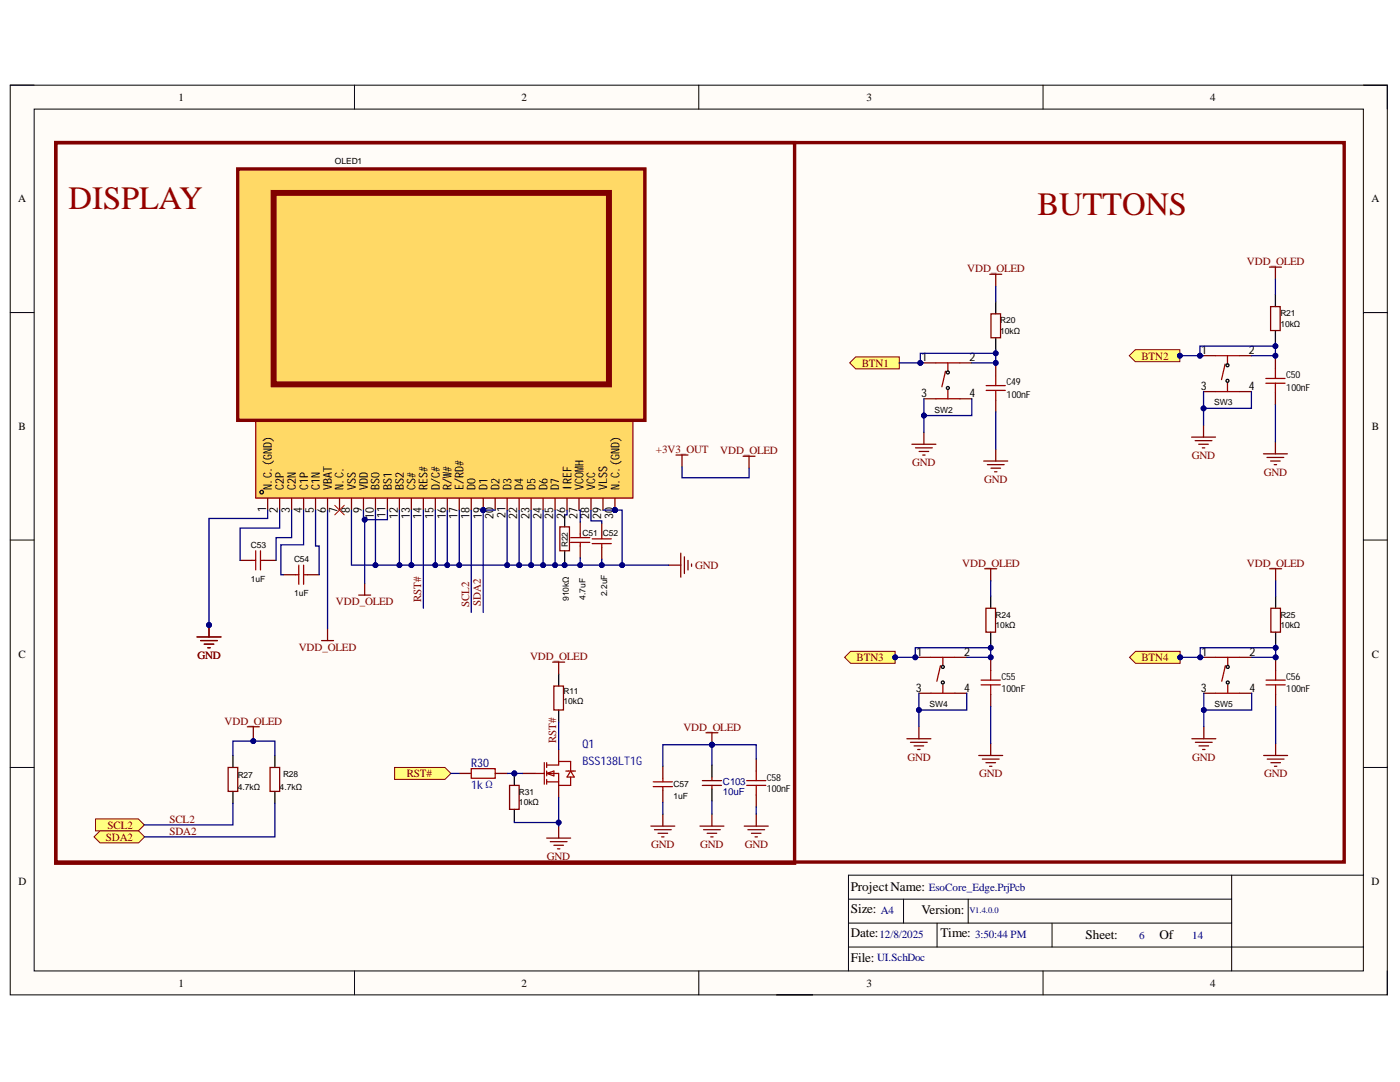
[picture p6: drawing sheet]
<svg xmlns="http://www.w3.org/2000/svg" width="279mm" height="216mm" viewBox="0 0 279 216" stroke-linecap="round" stroke-linejoin="round" font-family="sans-serif">
<defs><g id="words">
<g font-size="6.5" fill="#980000">
<text x="13.7" y="41.7">DISPLAY</text>
<text x="207.1" y="42.9">BUTTONS</text>
</g>
<g font-size="2.6">
<text x="169.8" y="177.7">ProjectName:</text>
<text x="169.8" y="182.2">Size:</text>
<text x="183.9" y="182.5">Version:</text>
<text x="169.8" y="187">Date:</text>
<text x="187.7" y="187">Time:</text>
<text x="216.6" y="187.3">Sheet:</text>
<text x="231.4" y="187.4">Of</text>
<text x="169.8" y="192">File:</text>
</g>
<g font-size="2.4">
<text x="239.7" y="70.7">1</text>
<text x="249.3" y="70.7">2</text>
<text x="183.9" y="72.1">1</text>
<text x="193.5" y="72.1">2</text>
<text x="239.6" y="77.8">3</text>
<text x="249.3" y="77.8">4</text>
<text x="183.8" y="79.3">3</text>
<text x="193.5" y="79.3">4</text>
<text x="54.3" y="97.7" transform="rotate(-90 54.3 97.7)">N.C.(GND)</text>
<text x="56.7" y="97.7" transform="rotate(-90 56.7 97.7)">C2P</text>
<text x="59" y="97.7" transform="rotate(-90 59 97.7)">C2N</text>
<text x="61.5" y="97.7" transform="rotate(-90 61.5 97.7)">C1P</text>
<text x="63.8" y="97.7" transform="rotate(-90 63.8 97.7)">C1N</text>
<text x="66.2" y="97.7" transform="rotate(-90 66.2 97.7)">VBAT</text>
<text x="68.6" y="97.7" transform="rotate(-90 68.6 97.7)">N.C.</text>
<text x="71" y="97.7" transform="rotate(-90 71 97.7)">VSS</text>
<text x="73.4" y="97.7" transform="rotate(-90 73.4 97.7)">VDD</text>
<text x="75.8" y="97.7" transform="rotate(-90 75.8 97.7)">BS0</text>
<text x="78.2" y="97.7" transform="rotate(-90 78.2 97.7)">BS1</text>
<text x="80.6" y="97.7" transform="rotate(-90 80.6 97.7)">BS2</text>
<text x="82.9" y="97.7" transform="rotate(-90 82.9 97.7)">CS#</text>
<text x="85.3" y="97.7" transform="rotate(-90 85.3 97.7)">RES#</text>
<text x="87.8" y="97.7" transform="rotate(-90 87.8 97.7)">D/C#</text>
<text x="90.1" y="97.7" transform="rotate(-90 90.1 97.7)">R/W#</text>
<text x="92.5" y="97.7" transform="rotate(-90 92.5 97.7)">E/RD#</text>
<text x="94.9" y="97.7" transform="rotate(-90 94.9 97.7)">D0</text>
<text x="97.3" y="97.7" transform="rotate(-90 97.3 97.7)">D1</text>
<text x="99.7" y="97.7" transform="rotate(-90 99.7 97.7)">D2</text>
<text x="102.1" y="97.7" transform="rotate(-90 102.1 97.7)">D3</text>
<text x="104.4" y="97.7" transform="rotate(-90 104.4 97.7)">D4</text>
<text x="106.9" y="97.7" transform="rotate(-90 106.9 97.7)">D5</text>
<text x="109.2" y="97.7" transform="rotate(-90 109.2 97.7)">D6</text>
<text x="111.6" y="97.7" transform="rotate(-90 111.6 97.7)">D7</text>
<text x="114.1" y="97.7" transform="rotate(-90 114.1 97.7)">IREF</text>
<text x="116.4" y="97.7" transform="rotate(-90 116.4 97.7)">VCOMH</text>
<text x="118.8" y="97.7" transform="rotate(-90 118.8 97.7)">VCC</text>
<text x="121.2" y="97.7" transform="rotate(-90 121.2 97.7)">VLSS</text>
<text x="123.6" y="97.7" transform="rotate(-90 123.6 97.7)">N.C.(GND)</text>
<text x="53.1" y="102.3" transform="rotate(-90 53.1 102.3)">1</text>
<text x="55.5" y="102.3" transform="rotate(-90 55.5 102.3)">2</text>
<text x="57.8" y="102.3" transform="rotate(-90 57.8 102.3)">3</text>
<text x="60.3" y="102.4" transform="rotate(-90 60.3 102.4)">4</text>
<text x="62.7" y="102.3" transform="rotate(-90 62.7 102.3)">5</text>
<text x="65" y="102.3" transform="rotate(-90 65 102.3)">6</text>
<text x="67.4" y="102.3" transform="rotate(-90 67.4 102.3)">7</text>
<text x="69.8" y="102.3" transform="rotate(-90 69.8 102.3)">8</text>
<text x="72.2" y="102.3" transform="rotate(-90 72.2 102.3)">9</text>
<text x="74.6" y="103.5" transform="rotate(-90 74.6 103.5)">10</text>
<text x="76.9" y="103.4" transform="rotate(-90 76.9 103.4)">11</text>
<text x="79.4" y="103.5" transform="rotate(-90 79.4 103.5)">12</text>
<text x="81.8" y="103.5" transform="rotate(-90 81.8 103.5)">13</text>
<text x="84.1" y="103.6" transform="rotate(-90 84.1 103.6)">14</text>
<text x="86.5" y="103.5" transform="rotate(-90 86.5 103.5)">15</text>
<text x="88.9" y="103.5" transform="rotate(-90 88.9 103.5)">16</text>
<text x="91.3" y="103.5" transform="rotate(-90 91.3 103.5)">17</text>
<text x="93.7" y="103.5" transform="rotate(-90 93.7 103.5)">18</text>
<text x="96.1" y="103.5" transform="rotate(-90 96.1 103.5)">19</text>
<text x="98.5" y="103.5" transform="rotate(-90 98.5 103.5)">20</text>
<text x="100.9" y="103.4" transform="rotate(-90 100.9 103.4)">21</text>
<text x="103.2" y="103.5" transform="rotate(-90 103.2 103.5)">22</text>
<text x="105.7" y="103.5" transform="rotate(-90 105.7 103.5)">23</text>
<text x="108.1" y="103.6" transform="rotate(-90 108.1 103.6)">24</text>
<text x="110.4" y="103.5" transform="rotate(-90 110.4 103.5)">25</text>
<text x="112.8" y="103.5" transform="rotate(-90 112.8 103.5)">26</text>
<text x="115.2" y="103.5" transform="rotate(-90 115.2 103.5)">27</text>
<text x="117.6" y="103.5" transform="rotate(-90 117.6 103.5)">28</text>
<text x="120" y="103.5" transform="rotate(-90 120 103.5)">29</text>
<text x="122.3" y="103.5" transform="rotate(-90 122.3 103.5)">30</text>
<text x="182.9" y="130.8">1</text>
<text x="192.4" y="130.8">2</text>
<text x="239.8" y="130.8">1</text>
<text x="249.3" y="130.8">2</text>
<text x="182.8" y="138">3</text>
<text x="192.4" y="138">4</text>
<text x="239.6" y="138">3</text>
<text x="249.3" y="138">4</text>
</g>
<g font-size="2.4" fill="#000080">
<text x="116.3" y="149.2">Q1</text>
<text x="94" y="153.1">R30</text>
</g>
<g font-size="2.4" fill="#00f">
<text x="116.3" y="152.6">BSS138LT1G</text>
<text x="94" y="157.4">1kΩ</text>
</g>
<g font-size="2.2">
<text x="35.6" y="20.1">1</text>
<text x="104.1" y="20.1">2</text>
<text x="172.9" y="20.1">3</text>
<text x="241.5" y="20.1">4</text>
<text x="3.6" y="40.4">A</text>
<text x="273.7" y="40.4">A</text>
<text x="3.7" y="85.8">B</text>
<text x="273.8" y="85.8">B</text>
<text x="3.7" y="131.2">C</text>
<text x="273.8" y="131.2">C</text>
<text x="3.7" y="176.6">D</text>
<text x="273.7" y="176.6">D</text>
<text x="35.6" y="196.9">1</text>
<text x="104.1" y="196.9">2</text>
<text x="172.9" y="196.9">3</text>
<text x="241.5" y="196.9">4</text>
</g>
<g font-size="2.2" fill="#800000">
<text x="248.8" y="52.8">VDD_OLED</text>
<text x="193" y="54.3">VDD_OLED</text>
<text x="227.8" y="71.8">BTN2</text>
<text x="172" y="73.2">BTN1</text>
<text x="130.9" y="90.3">+3V3_OUT</text>
<text x="143.7" y="90.6">VDD_OLED</text>
<text x="182" y="93">GND</text>
<text x="237.8" y="91.5">GND</text>
<text x="252.2" y="94.9">GND</text>
<text x="196.4" y="96.3">GND</text>
<text x="138.8" y="113.5">GND</text>
<text x="192" y="113.1">VDD_OLED</text>
<text x="248.8" y="113.1">VDD_OLED</text>
<text x="67.1" y="120.7">VDD_OLED</text>
<text x="84" y="120.2" transform="rotate(-90 84 120.2)">RST#</text>
<text x="93.6" y="121.1" transform="rotate(-90 93.6 121.1)">SCL2</text>
<text x="96" y="120.9" transform="rotate(-90 96 120.9)">SDA2</text>
<text x="39.4" y="131.4">GND</text>
<text x="59.6" y="129.8">VDD_OLED</text>
<text x="105.8" y="131.7">VDD_OLED</text>
<text x="171" y="131.9">BTN3</text>
<text x="227.8" y="131.9">BTN4</text>
<text x="44.8" y="144.6">VDD_OLED</text>
<text x="111" y="148.3" transform="rotate(-90 111 148.3)">RST#</text>
<text x="136.4" y="145.8">VDD_OLED</text>
<text x="81.2" y="155.1">RST#</text>
<text x="181.1" y="151.8">GND</text>
<text x="195.4" y="155.1">GND</text>
<text x="237.9" y="151.8">GND</text>
<text x="252.3" y="155.1">GND</text>
<text x="21.1" y="167.8">SDA2</text>
<text x="21.5" y="165.4">SCL2</text>
<text x="33.8" y="164.2">SCL2</text>
<text x="33.8" y="166.6">SDA2</text>
<text x="109.2" y="171.6">GND</text>
<text x="130" y="169.2">GND</text>
<text x="139.8" y="169.2">GND</text>
<text x="148.6" y="169.2">GND</text>
</g>
<g font-size="2.2" fill="#000080">
<text x="185.3" y="177.8">EsoCore_Edge.PrjPcb</text>
<text x="175.8" y="182.3">A4</text>
<text x="175" y="191.8">UI.SchDoc</text>
<text x="175.5" y="187.1">12/8/2025</text>
<text x="194.6" y="187.1">3:50:44 PM</text>
<text x="227.4" y="187.4">6</text>
<text x="237.9" y="187.4">14</text>
</g>
<g font-size="1.9">
<text x="200.9" y="76.9">C49</text>
<text x="256.7" y="75.5">C50</text>
<text x="256.7" y="77.9">100nF</text>
<text x="200.9" y="79.4">100nF</text>
<text x="199.9" y="135.7">C55</text>
<text x="256.7" y="135.7">C56</text>
<text x="199.9" y="138.1">100nF</text>
<text x="256.7" y="138.1">100nF</text>
<text x="153" y="155.8">C58</text>
<text x="153" y="158.1">100nF</text>
</g>
<g font-size="1.9" fill="#000080">
<text x="144.2" y="156.6">C103</text>
<text x="144.2" y="158.7">10uF</text>
</g>
<g font-size="1.7">
<text x="66.8" y="32.6">OLED1</text>
<text x="199.6" y="64.4">R20</text>
<text x="255.5" y="63">R21</text>
<text x="255.5" y="65.2">10kΩ</text>
<text x="199.6" y="66.6">10kΩ</text>
<text x="186.5" y="82.3">SW2</text>
<text x="242.3" y="80.9">SW3</text>
<text x="116.3" y="106.9">C51 C52</text>
<text x="50.1" y="109.4">C53</text>
<text x="58.7" y="112.2">C54</text>
<text x="113.3" y="109.2" transform="rotate(-90 113.3 109.2)">R22</text>
<text x="50.1" y="116">1uF</text>
<text x="58.7" y="118.9">1uF</text>
<text x="113.6" y="119.9" transform="rotate(-90 113.6 119.9)">910kΩ</text>
<text x="116.9" y="119.7" transform="rotate(-90 116.9 119.7)">4.7uF</text>
<text x="121.2" y="119" transform="rotate(-90 121.2 119)">2.2uF</text>
<text x="198.7" y="123.2">R24</text>
<text x="198.7" y="125.3">10kΩ</text>
<text x="255.5" y="123.2">R25</text>
<text x="255.5" y="125.3">10kΩ</text>
<text x="112.5" y="138.5">R11</text>
<text x="112.5" y="140.4">10kΩ</text>
<text x="185.5" y="141.1">SW4</text>
<text x="242.4" y="141.1">SW5</text>
<text x="47.4" y="155.2">R27</text>
<text x="56.5" y="155">R28</text>
<text x="47.4" y="157.6">4.7kΩ</text>
<text x="55.8" y="157.6">4.7kΩ</text>
<text x="103.6" y="158.5">R31</text>
<text x="103.6" y="160.7">10kΩ</text>
<text x="134.4" y="157.1">C57</text>
<text x="134.4" y="159.5">1uF</text>
</g>
<text font-size="1.7" fill="#000080" x="193.5" y="182.2">V1.4.0.0</text>
</g></defs>
<path d="M2 17h274.9v181.5h-274.9z" fill-rule="evenodd" fill="#fffcf8"/>
<path d="M2 17h274.9v181.5h-274.9z" fill="none" stroke="#000" stroke-width=".2"/>
<path d="M6.8 21.8h265.3v171.9h-265.3z" fill-rule="evenodd" fill="#fffcf8"/>
<g fill="none" stroke="#000" stroke-width=".2">
<path d="M2 17h4.8M70.7 17v4.8M139.5 17v4.8M208.2 17v4.8M272.1 17h4.8v4.8M6.8 21.8h265.3v171.9h-265.3zM2 62.4h4.8M272.1 62.4h4.8M2 107.8h4.8M272.1 107.8h4.8M2 153.1h4.8M272.1 153.1h4.8"/>
<path d="M169.3 179.4h76.5M180.3 179.4v4.8M193.2 179.4v4.8M245.8 174.6v19.1M272.1 174.6h-102.8v19.1M70.7 193.7v4.8M139.5 193.7v4.8M169.3 184.2h76.5M169.3 189h102.8M187 184.2v4.8M208.2 193.7v4.8M210 184.2v4.8"/>
<path d="M276.9 193.7v4.8"/>
</g>
<path d="M155 198.5h7.2" fill="none" stroke="#000" stroke-width=".25"/>
<circle cx="96.4" cy="101.8" r=".48" fill="#000080"/>
<circle cx="96.4" cy="101.8" r=".48" fill="none" stroke="#000080" stroke-width=".2"/>
<circle cx="122.7" cy="101.8" r=".48" fill="#000080"/>
<circle cx="122.7" cy="101.8" r=".48" fill="none" stroke="#000080" stroke-width=".2"/>
<path d="M51 83.9h75.3v15.4l-75.3 .1z" fill="#ffd966"/>
<path d="M51 83.9h75.3v15.4l-75.3 .1z" fill="none" stroke="#a00000" stroke-width=".25"/>
<circle cx="52.2" cy="98.2" r=".36" fill="none" stroke="#000" stroke-width=".25"/>
<g fill="none" stroke="#800" stroke-width=".25">
<path d="M53.4 99.4v2.4M55.8 99.4v2.4M58.2 99.4v2.4M60.6 99.4v2.4M63 99.4v2.4M65.4 99.4v2.4M67.8 99.4v2.4M70.1 99.4v2.4M72.5 99.4v2.4M74.9 99.4v2.4M77.3 99.4v2.4M79.7 99.4v2.4"/>
<path d="M82.1 99.4v2.4M84.5 99.4v2.4M86.9 99.4v2.4M89.3 99.4v2.4M91.7 99.4v2.4M94 99.4v2.4M96.4 99.4v2.4"/>
</g>
<circle cx="96.4" cy="101.8" r=".48" fill="#000080"/>
<circle cx="96.4" cy="101.8" r=".48" fill="none" stroke="#000080" stroke-width=".2"/>
<path d="M98.8 99.4v2.4M101.2 99.4v2.4M103.6 99.4v2.4M106 99.4v2.4M108.4 99.4v2.4M110.8 99.4v2.4M113.2 99.4v2.4M115.6 99.4v2.4M117.9 99.4v2.4M120.3 99.4v2.4M122.7 99.4v2.4" fill="none" stroke="#800" stroke-width=".25"/>
<circle cx="122.7" cy="101.8" r=".48" fill="#000080"/>
<circle cx="122.7" cy="101.8" r=".48" fill="none" stroke="#000080" stroke-width=".2"/>
<path d="M47.4 33.7h81.3v50.2h-81.3z" fill-rule="evenodd" fill="#ffd966"/>
<path d="M11.1 28.5h147.5v143.7h-147.5zM47.4 33.7h81.3v50.2h-81.3z" fill="none" stroke="#800000" stroke-width=".68"/>
<path d="M54.6 38.5h66.9v38.2h-66.9z" fill="none" stroke="#800000" stroke-width="1.2"/>
<g fill="none" stroke="#a00000" stroke-width=".25">
<path d="M186.8 79.6h4.8M186.8 72.4h4.8M188.7 74.1l-.7 3.1M189.2 72.4v1.7M189.2 77.9v1.7M50.3 111.8h.7M51 109.9v3.8M52 109.9v3.8M52 111.8h.7M58.9 114.7h.7M59.6 112.8v3.8M60.6 112.8v3.8"/>
<path d="M60.6 114.7h.7M113.9 108.2h3.8M113.9 107.3h3.8M115.8 106.6v.7M115.8 108.2v.7M118.2 108.5h3.8M118.2 107.5h3.8M120.1 106.8v.7M120.1 108.5v.7"/>
</g>
<g fill="none" stroke="#000" stroke-width=".25">
<path d="M112.7 102.7v2.4M112.7 109.9v2.4M54.9 150.7v2.4M54.9 157.9v2.4"/>
<circle cx="189.2" cy="74.3" r=".3"/>
<circle cx="189.2" cy="77.4" r=".3"/>
</g>
<g fill="none" stroke="#800" stroke-width=".25">
<path d="M184.4 72.4h2.4M184.4 79.6h2.4M191.6 72.4h2.3M191.6 79.6h2.3M47.9 111.8h2.4M52.7 111.8h2.4M56.5 114.7h2.4M61.3 114.7h2.4M111.7 105.1h1.9v4.8h-1.9zM115.8 104.2v2.4M115.8 108.9v2.4M120.1 104.4v2.4"/>
<path d="M120.1 109.2v2.4M53.9 153.1h1.9v4.8h-1.9z"/>
</g>
<path d="M39.3 127.1h4.8M40 127.8h3.4M40.8 128.5h1.9M41.5 129.3h.4M41.7 124.7v2.4" fill="none" stroke="#800000" stroke-width=".25"/>
<circle cx="41.7" cy="124.7" r=".48" fill="#000080"/>
<circle cx="41.7" cy="124.7" r=".48" fill="none" stroke="#000080" stroke-width=".2"/>
<path d="M39.3 127.1h4.8M40 127.8h3.4M40.8 128.5h1.9M41.5 129.3h.4M41.7 124.7v2.4" fill="none" stroke="#800000" stroke-width=".25"/>
<circle cx="41.7" cy="124.7" r=".48" fill="#000080"/>
<circle cx="41.7" cy="124.7" r=".48" fill="none" stroke="#000080" stroke-width=".2"/>
<path d="M66.8 100.8l1.9 1.9M68.7 100.8l-1.9 1.9" fill="none" stroke="#f00" stroke-width=".2"/>
<path d="M71.6 118.7h2.4M72.8 116.4v2.3M133.5 112.8h2.4M135.9 110.4v4.8M136.6 111.1v3.3M137.3 111.8v1.9M138 112.5v.5" fill="none" stroke="#800000" stroke-width=".25"/>
<path d="M19.1 163.4h8.5l1.2 1.2-1.2 1.2h-8.5z" fill-rule="evenodd" fill="#ffff80"/>
<path d="M19.1 163.4h8.5l1.2 1.2-1.2 1.2h-8.5z" fill="none" stroke="#800000" stroke-width=".2"/>
<path d="M18.8 167l1.2-1.2h7.7l1.2 1.2-1.2 1.2h-7.7z" fill-rule="evenodd" fill="#ffff80"/>
<path d="M18.8 167l1.2-1.2h7.7l1.2 1.2-1.2 1.2h-7.7z" fill="none" stroke="#800000" stroke-width=".2"/>
<path d="M46.5 150.7v2.4M46.5 157.9v2.4" fill="none" stroke="#000" stroke-width=".25"/>
<path d="M45.5 153.1h1.9v4.8h-1.9z" fill="none" stroke="#800" stroke-width=".25"/>
<path d="M140.9 146.2h2.4M142.1 146.2v2.4" fill="none" stroke="#800000" stroke-width=".25"/>
<circle cx="142.1" cy="148.6" r=".48" fill="#000080"/>
<circle cx="142.1" cy="148.6" r=".48" fill="none" stroke="#000080" stroke-width=".2"/>
<path d="M196.8 77.9h3.8M196.8 76.9h3.8M198.7 75v1.9M198.7 77.9v1.9M130.4 156h3.8M130.4 157h3.8M132.3 155.3v.7M132.3 157v.7" fill="none" stroke="#a00000" stroke-width=".25"/>
<path d="M197.8 62.6h1.9v4.8h-1.9zM198.7 72.6v2.4M198.7 79.8v2.4M132.3 152.9v2.4M132.3 157.7v2.4" fill="none" stroke="#800" stroke-width=".25"/>
<g fill="none" stroke="#800000" stroke-width=".25">
<path d="M197.5 54.7h2.4M198.7 54.7v2.4M196.3 92h4.8M197.1 92.7h3.3M197.8 93.4h1.9M198.5 94.1h.5M198.7 89.6v2.4M49.4 145h2.3M50.6 145v2.4M129.9 164.8h4.8M130.6 165.6h3.4M131.3 166.3h1.9"/>
<path d="M132 167h.5M132.3 162.5v2.3M139.7 164.8h4.8M140.4 165.6h3.4M141.1 166.3h1.9M141.8 167h.5M142.1 162.5v2.3"/>
</g>
<path d="M198.7 60.2v2.4M198.7 67.4v2.4" fill="none" stroke="#000" stroke-width=".25"/>
<path d="M11.1 28.5h257.2v143.5h-257.2z" fill="none" stroke="#800000" stroke-width=".68"/>
<path d="M169.6 72.4l1.2-1.2h8.7v2.4h-8.7z" fill-rule="evenodd" fill="#ffff80"/>
<path d="M169.6 72.4l1.2-1.2h8.7v2.4h-8.7z" fill="none" stroke="#800000" stroke-width=".2"/>
<path d="M253.3 53.3h2.4M254.5 53.3v2.4M182 88.6h4.8M182.7 89.4h3.4M183.4 90.1h1.9M184.1 90.8h.5M184.4 86.3v2.3M252.1 90.6h4.8M252.9 91.3h3.3M253.6 92h1.9M254.3 92.7h.5M254.5 88.2v2.4" fill="none" stroke="#800000" stroke-width=".25"/>
<path d="M242.6 78.1h4.8M242.6 71h4.8M244.5 72.6l-.7 3.1M245 71v1.6M245 76.5v1.6M252.6 76.5h3.8M252.6 75.5h3.8M254.5 73.6v1.9M254.5 76.5v1.9" fill="none" stroke="#a00000" stroke-width=".25"/>
<g fill="none" stroke="#000" stroke-width=".25">
<path d="M254.5 58.8v2.4M254.5 66v2.3"/>
<circle cx="245" cy="76" r=".3"/>
<circle cx="245" cy="72.9" r=".3"/>
</g>
<path d="M240.2 71h2.4M240.2 78.1h2.4M247.4 71h2.3M247.4 78.1h2.3M253.6 61.2h1.9v4.8h-1.9zM254.5 71.2v2.4M254.5 78.4v2.4" fill="none" stroke="#800" stroke-width=".25"/>
<path d="M225.4 71l1.2-1.2h8.9v2.4h-8.9z" fill-rule="evenodd" fill="#ffff80"/>
<path d="M225.4 71l1.2-1.2h8.9v2.4h-8.9z" fill="none" stroke="#800000" stroke-width=".2"/>
<circle cx="235.5" cy="71" r=".48" fill="#000080"/>
<circle cx="235.5" cy="71" r=".48" fill="none" stroke="#000080" stroke-width=".2"/>
<path d="M237.8 87.2h4.8M238.5 87.9h3.4M239.2 88.6h1.9M240 89.4h.4M240.2 84.8v2.4M196.5 113.5h2.4M197.7 113.5v2.4M195.3 150.7h4.8M196 151.5h3.4M196.8 152.2h1.9M197.5 152.9h.5M197.7 148.4v2.3" fill="none" stroke="#800000" stroke-width=".25"/>
<path d="M185.8 138.3h4.8M185.8 131.2h4.8M187.7 132.8l-.7 3.1M188.2 131.2v1.6M188.2 136.7v1.6M195.8 136.7h3.8M195.8 135.7h3.8M197.7 133.8v1.9M197.7 136.7v1.9" fill="none" stroke="#a00000" stroke-width=".25"/>
<g fill="none" stroke="#000" stroke-width=".25">
<path d="M197.7 119v2.4M197.7 126.1v2.4"/>
<circle cx="188.2" cy="133.1" r=".3"/>
<circle cx="188.2" cy="136.2" r=".3"/>
</g>
<path d="M183.4 131.2h2.4M183.4 138.3h2.4M190.6 131.2h2.3M190.6 138.3h2.3M196.8 121.4h1.9v4.7h-1.9zM197.7 131.4v2.4M197.7 138.6v2.4" fill="none" stroke="#800" stroke-width=".25"/>
<path d="M168.6 131.2l1.2-1.2h8.8v2.4h-8.8z" fill-rule="evenodd" fill="#ffff80"/>
<path d="M168.6 131.2l1.2-1.2h8.8v2.4h-8.8z" fill="none" stroke="#800000" stroke-width=".2"/>
<circle cx="178.6" cy="131.2" r=".48" fill="#000080"/>
<circle cx="178.6" cy="131.2" r=".48" fill="none" stroke="#000080" stroke-width=".2"/>
<path d="M253.4 113.5h2.4M254.6 113.5v2.4M181 147.4h4.8M181.7 148.1h3.4M182.4 148.8h1.9M183.1 149.6h.5M183.4 145v2.4M252.2 150.7h4.8M252.9 151.5h3.4M253.6 152.2h1.9M254.3 152.9h.5M254.6 148.4v2.3" fill="none" stroke="#800000" stroke-width=".25"/>
<path d="M242.6 138.3h4.8M242.6 131.2h4.8M244.5 132.8l-.7 3.1M245 131.2v1.6M245 136.7v1.6M252.7 136.7h3.8M252.7 135.7h3.8M254.6 133.8v1.9M254.6 136.7v1.9" fill="none" stroke="#a00000" stroke-width=".25"/>
<g fill="none" stroke="#000" stroke-width=".25">
<path d="M254.6 119v2.4M254.6 126.1v2.4"/>
<circle cx="245" cy="133.1" r=".3"/>
<circle cx="245" cy="136.2" r=".3"/>
</g>
<path d="M240.2 131.2h2.4M240.2 138.3h2.4M247.4 131.2h2.4M247.4 138.3h2.4M253.6 121.4h1.9v4.7h-1.9zM254.6 131.4v2.4M254.6 138.6v2.4" fill="none" stroke="#800" stroke-width=".25"/>
<path d="M225.4 131.2l1.2-1.2h8.9v2.4h-8.9z" fill-rule="evenodd" fill="#ffff80"/>
<path d="M225.4 131.2l1.2-1.2h8.9v2.4h-8.9z" fill="none" stroke="#800000" stroke-width=".2"/>
<circle cx="235.5" cy="131.2" r=".48" fill="#000080"/>
<circle cx="235.5" cy="131.2" r=".48" fill="none" stroke="#000080" stroke-width=".2"/>
<g fill="none" stroke="#800000" stroke-width=".25">
<path d="M64.2 127.8h2.4M65.4 125.4v2.4M110.3 132.1h2.4M111.5 132.1v2.4M237.9 147.4h4.7M238.6 148.1h3.3M239.3 148.8h1.9M240 149.6h.5M240.2 145v2.4M148.5 164.8h4.8M149.3 165.6h3.3M150 166.3h1.9"/>
<path d="M150.7 167h.5M150.9 162.5v2.3"/>
</g>
<path d="M110.5 136.9h1.9v4.8h-1.9zM140.2 156.7h3.8M140.2 155.8h3.8M142.1 155v.8M142.1 156.7v.7M150.9 151.5v2.4M150.9 158.6v2.4" fill="none" stroke="#800" stroke-width=".25"/>
<path d="M111.5 134.5v2.4M111.5 141.7v2.4M142.1 152.7v2.3M142.1 157.4v2.4" fill="none" stroke="#000" stroke-width=".25"/>
<path d="M149 156.7h3.8M149 155.8h3.8M150.9 153.9v1.9M150.9 156.7v1.9" fill="none" stroke="#a00000" stroke-width=".25"/>
<path d="M78.8 153.1h10l1.2 1.2-1.2 1.2h-10z" fill-rule="evenodd" fill="#ffff80"/>
<path d="M78.8 153.1h10l1.2 1.2-1.2 1.2h-10z" fill="none" stroke="#800000" stroke-width=".2"/>
<path d="M94 153.4h4.8v1.9h-4.8zM106.7 154.3h1.9M108.6 152.2v4.3M109.1 154.3l1.4-.4v.9zM109.1 152.7h2.4v-.8h2.4v2M109.1 154.3h2.4v2.4h2.4v-1.7M109.1 156h2.4M109.1 152.2v.9M109.1 153.9v.9M109.1 155.5v1M112.9 153.9h1.9M113.9 153.9l.7 1.1h-1.4z" fill="none" stroke="#a00000" stroke-width=".25"/>
<path d="M91.7 154.3h2.3M98.8 154.3h2.4M104.3 154.3h2.4M111.5 149.6v2.3M111.5 156.7v2.4" fill="none" stroke="#800" stroke-width=".25"/>
<path d="M109.1 167.2h4.8M109.8 167.9h3.4M110.5 168.7h1.9M111.3 169.4h.4M111.5 164.8v2.4" fill="none" stroke="#800000" stroke-width=".25"/>
<circle cx="102.6" cy="154.3" r=".48" fill="#000080"/>
<circle cx="102.6" cy="154.3" r=".48" fill="none" stroke="#000080" stroke-width=".2"/>
<path d="M102.6 154.3v2.4M102.6 161.5v2.4" fill="none" stroke="#000" stroke-width=".25"/>
<circle cx="102.6" cy="154.3" r=".48" fill="#000080"/>
<circle cx="102.6" cy="154.3" r=".48" fill="none" stroke="#000080" stroke-width=".2"/>
<path d="M101.7 156.7h1.9v4.8h-1.9z" fill="none" stroke="#800" stroke-width=".25"/>
<path d="M134.9 90.8h2.4M136.1 90.8v2.4M148.3 91h2.4M149.5 91v2.4" fill="none" stroke="#800000" stroke-width=".25"/>
<path d="M55.8 101.8v3.6h-7.9v6.4M58.2 101.8v5.5h-3.1v4.5M60.6 101.8v6.9h-4.6v6h.5M63 101.8v7.1h.7v5.8M70.1 101.8v11h63.4" fill="none" stroke="#000080" stroke-width=".25"/>
<circle cx="74.9" cy="112.8" r=".48" fill="#000080"/>
<circle cx="74.9" cy="112.8" r=".48" fill="none" stroke="#000080" stroke-width=".2"/>
<circle cx="79.7" cy="112.8" r=".48" fill="#000080"/>
<circle cx="79.7" cy="112.8" r=".48" fill="none" stroke="#000080" stroke-width=".2"/>
<circle cx="82.1" cy="112.8" r=".48" fill="#000080"/>
<circle cx="82.1" cy="112.8" r=".48" fill="none" stroke="#000080" stroke-width=".2"/>
<circle cx="86.9" cy="112.8" r=".48" fill="#000080"/>
<circle cx="86.9" cy="112.8" r=".48" fill="none" stroke="#000080" stroke-width=".2"/>
<circle cx="89.3" cy="112.8" r=".48" fill="#000080"/>
<circle cx="89.3" cy="112.8" r=".48" fill="none" stroke="#000080" stroke-width=".2"/>
<circle cx="91.7" cy="112.8" r=".48" fill="#000080"/>
<circle cx="91.7" cy="112.8" r=".48" fill="none" stroke="#000080" stroke-width=".2"/>
<circle cx="101.2" cy="112.8" r=".48" fill="#000080"/>
<circle cx="101.2" cy="112.8" r=".48" fill="none" stroke="#000080" stroke-width=".2"/>
<circle cx="103.6" cy="112.8" r=".48" fill="#000080"/>
<circle cx="103.6" cy="112.8" r=".48" fill="none" stroke="#000080" stroke-width=".2"/>
<circle cx="106" cy="112.8" r=".48" fill="#000080"/>
<circle cx="106" cy="112.8" r=".48" fill="none" stroke="#000080" stroke-width=".2"/>
<circle cx="108.4" cy="112.8" r=".48" fill="#000080"/>
<circle cx="108.4" cy="112.8" r=".48" fill="none" stroke="#000080" stroke-width=".2"/>
<circle cx="110.8" cy="112.8" r=".48" fill="#000080"/>
<circle cx="110.8" cy="112.8" r=".48" fill="none" stroke="#000080" stroke-width=".2"/>
<circle cx="112.7" cy="112.8" r=".48" fill="#000080"/>
<circle cx="112.7" cy="112.8" r=".48" fill="none" stroke="#000080" stroke-width=".2"/>
<circle cx="115.8" cy="112.8" r=".48" fill="#000080"/>
<circle cx="115.8" cy="112.8" r=".48" fill="none" stroke="#000080" stroke-width=".2"/>
<circle cx="120.1" cy="112.8" r=".48" fill="#000080"/>
<circle cx="120.1" cy="112.8" r=".48" fill="none" stroke="#000080" stroke-width=".2"/>
<circle cx="124.2" cy="112.8" r=".48" fill="#000080"/>
<circle cx="124.2" cy="112.8" r=".48" fill="none" stroke="#000080" stroke-width=".2"/>
<path d="M74.9 101.8v11" fill="none" stroke="#000080" stroke-width=".25"/>
<circle cx="74.9" cy="112.8" r=".48" fill="#000080"/>
<circle cx="74.9" cy="112.8" r=".48" fill="none" stroke="#000080" stroke-width=".2"/>
<path d="M79.7 101.8v11" fill="none" stroke="#000080" stroke-width=".25"/>
<circle cx="79.7" cy="112.8" r=".48" fill="#000080"/>
<circle cx="79.7" cy="112.8" r=".48" fill="none" stroke="#000080" stroke-width=".2"/>
<path d="M82.1 101.8v11" fill="none" stroke="#000080" stroke-width=".25"/>
<circle cx="82.1" cy="112.8" r=".48" fill="#000080"/>
<circle cx="82.1" cy="112.8" r=".48" fill="none" stroke="#000080" stroke-width=".2"/>
<path d="M86.9 101.8v11" fill="none" stroke="#000080" stroke-width=".25"/>
<circle cx="86.9" cy="112.8" r=".48" fill="#000080"/>
<circle cx="86.9" cy="112.8" r=".48" fill="none" stroke="#000080" stroke-width=".2"/>
<path d="M89.3 101.8v11" fill="none" stroke="#000080" stroke-width=".25"/>
<circle cx="89.3" cy="112.8" r=".48" fill="#000080"/>
<circle cx="89.3" cy="112.8" r=".48" fill="none" stroke="#000080" stroke-width=".2"/>
<path d="M91.7 101.8v11" fill="none" stroke="#000080" stroke-width=".25"/>
<circle cx="91.7" cy="112.8" r=".48" fill="#000080"/>
<circle cx="91.7" cy="112.8" r=".48" fill="none" stroke="#000080" stroke-width=".2"/>
<path d="M142.1 148.6h-9.8v4.3" fill="none" stroke="#000080" stroke-width=".25"/>
<circle cx="142.1" cy="148.6" r=".48" fill="#000080"/>
<circle cx="142.1" cy="148.6" r=".48" fill="none" stroke="#000080" stroke-width=".2"/>
<path d="M142.1 148.6v4.1" fill="none" stroke="#000080" stroke-width=".25"/>
<circle cx="142.1" cy="148.6" r=".48" fill="#000080"/>
<circle cx="142.1" cy="148.6" r=".48" fill="none" stroke="#000080" stroke-width=".2"/>
<path d="M50.6 147.4v.5h4.3v2.8M142.1 159.8v2.7M132.3 160.1v2.4" fill="none" stroke="#000080" stroke-width=".25"/>
<circle cx="50.5" cy="147.9" r=".48" fill="#000080"/>
<circle cx="50.5" cy="147.9" r=".48" fill="none" stroke="#000080" stroke-width=".2"/>
<path d="M50.6 147.9h-4.1v2.8" fill="none" stroke="#000080" stroke-width=".25"/>
<circle cx="50.5" cy="147.9" r=".48" fill="#000080"/>
<circle cx="50.5" cy="147.9" r=".48" fill="none" stroke="#000080" stroke-width=".2"/>
<path d="M96.4 101.8h2.4M46.5 160.3v4.3h-17.7" fill="none" stroke="#000080" stroke-width=".25"/>
<circle cx="96.4" cy="101.8" r=".48" fill="#000080"/>
<circle cx="96.4" cy="101.8" r=".48" fill="none" stroke="#000080" stroke-width=".2"/>
<path d="M101.2 101.8v11" fill="none" stroke="#000080" stroke-width=".25"/>
<circle cx="101.2" cy="112.8" r=".48" fill="#000080"/>
<circle cx="101.2" cy="112.8" r=".48" fill="none" stroke="#000080" stroke-width=".2"/>
<path d="M103.6 101.8v11" fill="none" stroke="#000080" stroke-width=".25"/>
<circle cx="103.6" cy="112.8" r=".48" fill="#000080"/>
<circle cx="103.6" cy="112.8" r=".48" fill="none" stroke="#000080" stroke-width=".2"/>
<path d="M106 101.8v11" fill="none" stroke="#000080" stroke-width=".25"/>
<circle cx="106" cy="112.8" r=".48" fill="#000080"/>
<circle cx="106" cy="112.8" r=".48" fill="none" stroke="#000080" stroke-width=".2"/>
<path d="M108.4 101.8v11" fill="none" stroke="#000080" stroke-width=".25"/>
<circle cx="108.4" cy="112.8" r=".48" fill="#000080"/>
<circle cx="108.4" cy="112.8" r=".48" fill="none" stroke="#000080" stroke-width=".2"/>
<path d="M110.8 101.8v11" fill="none" stroke="#000080" stroke-width=".25"/>
<circle cx="110.8" cy="112.8" r=".48" fill="#000080"/>
<circle cx="110.8" cy="112.8" r=".48" fill="none" stroke="#000080" stroke-width=".2"/>
<path d="M112.7 112.3v.5M113.2 101.8v.9h-.5" fill="none" stroke="#000080" stroke-width=".25"/>
<circle cx="112.7" cy="112.8" r=".48" fill="#000080"/>
<circle cx="112.7" cy="112.8" r=".48" fill="none" stroke="#000080" stroke-width=".2"/>
<path d="M115.6 101.8h.2v2.4M115.8 111.3v1.5" fill="none" stroke="#000080" stroke-width=".25"/>
<circle cx="115.8" cy="112.8" r=".48" fill="#000080"/>
<circle cx="115.8" cy="112.8" r=".48" fill="none" stroke="#000080" stroke-width=".2"/>
<path d="M117.9 101.8v2.1h2.2v.5M120.1 111.6v1.2" fill="none" stroke="#000080" stroke-width=".25"/>
<circle cx="120.1" cy="112.8" r=".48" fill="#000080"/>
<circle cx="120.1" cy="112.8" r=".48" fill="none" stroke="#000080" stroke-width=".2"/>
<path d="M120.3 101.8h2.4" fill="none" stroke="#000080" stroke-width=".25"/>
<circle cx="122.7" cy="101.8" r=".48" fill="#000080"/>
<circle cx="122.7" cy="101.8" r=".48" fill="none" stroke="#000080" stroke-width=".2"/>
<path d="M122.7 101.8h1.5v11" fill="none" stroke="#000080" stroke-width=".25"/>
<circle cx="122.7" cy="101.8" r=".48" fill="#000080"/>
<circle cx="122.7" cy="101.8" r=".48" fill="none" stroke="#000080" stroke-width=".2"/>
<circle cx="124.2" cy="112.8" r=".48" fill="#000080"/>
<circle cx="124.2" cy="112.8" r=".48" fill="none" stroke="#000080" stroke-width=".2"/>
<path d="M198.7 57.1v3.1M198.7 69.8v2.8" fill="none" stroke="#000080" stroke-width=".25"/>
<circle cx="198.7" cy="70.5" r=".48" fill="#000080"/>
<circle cx="198.7" cy="70.5" r=".48" fill="none" stroke="#000080" stroke-width=".2"/>
<circle cx="198.7" cy="72.4" r=".48" fill="#000080"/>
<circle cx="198.7" cy="72.4" r=".48" fill="none" stroke="#000080" stroke-width=".2"/>
<path d="M193.9 72.4h4.8" fill="none" stroke="#000080" stroke-width=".25"/>
<circle cx="198.7" cy="72.4" r=".48" fill="#000080"/>
<circle cx="198.7" cy="72.4" r=".48" fill="none" stroke="#000080" stroke-width=".2"/>
<path d="M198.7 70.5h-15v1.9h.7" fill="none" stroke="#000080" stroke-width=".25"/>
<circle cx="183.7" cy="72.4" r=".48" fill="#000080"/>
<circle cx="183.7" cy="72.4" r=".48" fill="none" stroke="#000080" stroke-width=".2"/>
<circle cx="198.7" cy="70.5" r=".48" fill="#000080"/>
<circle cx="198.7" cy="70.5" r=".48" fill="none" stroke="#000080" stroke-width=".2"/>
<path d="M179.5 72.4h4.2" fill="none" stroke="#000080" stroke-width=".25"/>
<circle cx="183.7" cy="72.4" r=".48" fill="#000080"/>
<circle cx="183.7" cy="72.4" r=".48" fill="none" stroke="#000080" stroke-width=".2"/>
<path d="M184.4 82.9v3.4M198.7 82.2v7.4" fill="none" stroke="#000080" stroke-width=".25"/>
<circle cx="184.4" cy="82.9" r=".48" fill="#000080"/>
<circle cx="184.4" cy="82.9" r=".48" fill="none" stroke="#000080" stroke-width=".2"/>
<path d="M254.5 55.7v3.1M254.5 68.3v2.9" fill="none" stroke="#000080" stroke-width=".25"/>
<circle cx="254.5" cy="69.1" r=".48" fill="#000080"/>
<circle cx="254.5" cy="69.1" r=".48" fill="none" stroke="#000080" stroke-width=".2"/>
<circle cx="254.5" cy="71" r=".48" fill="#000080"/>
<circle cx="254.5" cy="71" r=".48" fill="none" stroke="#000080" stroke-width=".2"/>
<path d="M249.7 71h4.8" fill="none" stroke="#000080" stroke-width=".25"/>
<circle cx="254.5" cy="71" r=".48" fill="#000080"/>
<circle cx="254.5" cy="71" r=".48" fill="none" stroke="#000080" stroke-width=".2"/>
<path d="M254.5 69.1h-15v1.9h.7" fill="none" stroke="#000080" stroke-width=".25"/>
<circle cx="239.5" cy="71" r=".48" fill="#000080"/>
<circle cx="239.5" cy="71" r=".48" fill="none" stroke="#000080" stroke-width=".2"/>
<circle cx="254.5" cy="69.1" r=".48" fill="#000080"/>
<circle cx="254.5" cy="69.1" r=".48" fill="none" stroke="#000080" stroke-width=".2"/>
<path d="M235.3 71h4.2" fill="none" stroke="#000080" stroke-width=".25"/>
<circle cx="235.5" cy="71" r=".48" fill="#000080"/>
<circle cx="235.5" cy="71" r=".48" fill="none" stroke="#000080" stroke-width=".2"/>
<circle cx="239.5" cy="71" r=".48" fill="#000080"/>
<circle cx="239.5" cy="71" r=".48" fill="none" stroke="#000080" stroke-width=".2"/>
<path d="M240.2 81.5v3.3M254.5 80.8v7.4" fill="none" stroke="#000080" stroke-width=".25"/>
<circle cx="240.2" cy="81.5" r=".48" fill="#000080"/>
<circle cx="240.2" cy="81.5" r=".48" fill="none" stroke="#000080" stroke-width=".2"/>
<path d="M240.2 78.1v3.4h9.5v-3.4" fill="none" stroke="#000080" stroke-width=".25"/>
<circle cx="240.2" cy="81.5" r=".48" fill="#000080"/>
<circle cx="240.2" cy="81.5" r=".48" fill="none" stroke="#000080" stroke-width=".2"/>
<path d="M197.7 115.9v3.1M197.7 128.5v2.9" fill="none" stroke="#000080" stroke-width=".25"/>
<circle cx="197.7" cy="129.3" r=".48" fill="#000080"/>
<circle cx="197.7" cy="129.3" r=".48" fill="none" stroke="#000080" stroke-width=".2"/>
<circle cx="197.7" cy="131.2" r=".48" fill="#000080"/>
<circle cx="197.7" cy="131.2" r=".48" fill="none" stroke="#000080" stroke-width=".2"/>
<path d="M192.9 131.2h4.8" fill="none" stroke="#000080" stroke-width=".25"/>
<circle cx="197.7" cy="131.2" r=".48" fill="#000080"/>
<circle cx="197.7" cy="131.2" r=".48" fill="none" stroke="#000080" stroke-width=".2"/>
<path d="M197.7 129.3h-15v1.9h.7" fill="none" stroke="#000080" stroke-width=".25"/>
<circle cx="182.7" cy="131.2" r=".48" fill="#000080"/>
<circle cx="182.7" cy="131.2" r=".48" fill="none" stroke="#000080" stroke-width=".2"/>
<circle cx="197.7" cy="129.3" r=".48" fill="#000080"/>
<circle cx="197.7" cy="129.3" r=".48" fill="none" stroke="#000080" stroke-width=".2"/>
<path d="M178.5 131.2h4.2" fill="none" stroke="#000080" stroke-width=".25"/>
<circle cx="178.6" cy="131.2" r=".48" fill="#000080"/>
<circle cx="178.6" cy="131.2" r=".48" fill="none" stroke="#000080" stroke-width=".2"/>
<circle cx="182.7" cy="131.2" r=".48" fill="#000080"/>
<circle cx="182.7" cy="131.2" r=".48" fill="none" stroke="#000080" stroke-width=".2"/>
<path d="M183.4 141.7v3.3M197.7 141v7.4" fill="none" stroke="#000080" stroke-width=".25"/>
<circle cx="183.4" cy="141.7" r=".48" fill="#000080"/>
<circle cx="183.4" cy="141.7" r=".48" fill="none" stroke="#000080" stroke-width=".2"/>
<path d="M183.4 138.3v3.4h9.5v-3.4" fill="none" stroke="#000080" stroke-width=".25"/>
<circle cx="183.4" cy="141.7" r=".48" fill="#000080"/>
<circle cx="183.4" cy="141.7" r=".48" fill="none" stroke="#000080" stroke-width=".2"/>
<path d="M254.6 115.9v3.1M254.6 128.5v2.9" fill="none" stroke="#000080" stroke-width=".25"/>
<circle cx="254.6" cy="129.3" r=".48" fill="#000080"/>
<circle cx="254.6" cy="129.3" r=".48" fill="none" stroke="#000080" stroke-width=".2"/>
<circle cx="254.6" cy="131.2" r=".48" fill="#000080"/>
<circle cx="254.6" cy="131.2" r=".48" fill="none" stroke="#000080" stroke-width=".2"/>
<path d="M249.8 131.2h4.8" fill="none" stroke="#000080" stroke-width=".25"/>
<circle cx="254.6" cy="131.2" r=".48" fill="#000080"/>
<circle cx="254.6" cy="131.2" r=".48" fill="none" stroke="#000080" stroke-width=".2"/>
<path d="M254.6 129.3h-15.1v1.9h.7" fill="none" stroke="#000080" stroke-width=".25"/>
<circle cx="239.5" cy="131.2" r=".48" fill="#000080"/>
<circle cx="239.5" cy="131.2" r=".48" fill="none" stroke="#000080" stroke-width=".2"/>
<circle cx="254.6" cy="129.3" r=".48" fill="#000080"/>
<circle cx="254.6" cy="129.3" r=".48" fill="none" stroke="#000080" stroke-width=".2"/>
<path d="M235.3 131.2h4.2" fill="none" stroke="#000080" stroke-width=".25"/>
<circle cx="235.5" cy="131.2" r=".48" fill="#000080"/>
<circle cx="235.5" cy="131.2" r=".48" fill="none" stroke="#000080" stroke-width=".2"/>
<circle cx="239.5" cy="131.2" r=".48" fill="#000080"/>
<circle cx="239.5" cy="131.2" r=".48" fill="none" stroke="#000080" stroke-width=".2"/>
<path d="M240.2 141.7v3.3M254.6 141v7.4" fill="none" stroke="#000080" stroke-width=".25"/>
<circle cx="240.2" cy="141.7" r=".48" fill="#000080"/>
<circle cx="240.2" cy="141.7" r=".48" fill="none" stroke="#000080" stroke-width=".2"/>
<path d="M240.2 138.3v3.4h9.6v-3.4" fill="none" stroke="#000080" stroke-width=".25"/>
<circle cx="240.2" cy="141.7" r=".48" fill="#000080"/>
<circle cx="240.2" cy="141.7" r=".48" fill="none" stroke="#000080" stroke-width=".2"/>
<path d="M184.4 79.6v3.3h9.5v-3.3" fill="none" stroke="#000080" stroke-width=".25"/>
<circle cx="184.4" cy="82.9" r=".48" fill="#000080"/>
<circle cx="184.4" cy="82.9" r=".48" fill="none" stroke="#000080" stroke-width=".2"/>
<path d="M72.8 103.7v12.7" fill="none" stroke="#000080" stroke-width=".25"/>
<circle cx="72.8" cy="103.7" r=".48" fill="#000080"/>
<circle cx="72.8" cy="103.7" r=".48" fill="none" stroke="#000080" stroke-width=".2"/>
<path d="M72.5 101.8v1.9h4.8v-1.9" fill="none" stroke="#000080" stroke-width=".25"/>
<circle cx="72.8" cy="103.7" r=".48" fill="#000080"/>
<circle cx="72.8" cy="103.7" r=".48" fill="none" stroke="#000080" stroke-width=".2"/>
<path d="M142.1 148.6h8.8v2.9" fill="none" stroke="#000080" stroke-width=".25"/>
<circle cx="142.1" cy="148.6" r=".48" fill="#000080"/>
<circle cx="142.1" cy="148.6" r=".48" fill="none" stroke="#000080" stroke-width=".2"/>
<path d="M53.4 101.8v1.7h-11.7v21.2M65.4 101.8v23.6M150.9 161v1.5" fill="none" stroke="#000080" stroke-width=".25"/>
<circle cx="41.7" cy="124.7" r=".48" fill="#000080"/>
<circle cx="41.7" cy="124.7" r=".48" fill="none" stroke="#000080" stroke-width=".2"/>
<path d="M94 101.8v20.4M96.4 101.8v20.4" fill="none" stroke="#000080" stroke-width=".25"/>
<circle cx="96.4" cy="101.8" r=".48" fill="#000080"/>
<circle cx="96.4" cy="101.8" r=".48" fill="none" stroke="#000080" stroke-width=".2"/>
<path d="M84.5 101.8v19.6M90 154.3h1.7M101.2 154.3h3.1M111.5 144.1v5.5M54.9 160.3v6.7h-26" fill="none" stroke="#000080" stroke-width=".25"/>
<circle cx="102.6" cy="154.3" r=".48" fill="#000080"/>
<circle cx="102.6" cy="154.3" r=".48" fill="none" stroke="#000080" stroke-width=".2"/>
<path d="M111.5 159.1v5.7" fill="none" stroke="#000080" stroke-width=".25"/>
<circle cx="111.5" cy="164.1" r=".48" fill="#000080"/>
<circle cx="111.5" cy="164.1" r=".48" fill="none" stroke="#000080" stroke-width=".2"/>
<path d="M102.6 163.9v.2h8.9" fill="none" stroke="#000080" stroke-width=".25"/>
<circle cx="111.5" cy="164.1" r=".48" fill="#000080"/>
<circle cx="111.5" cy="164.1" r=".48" fill="none" stroke="#000080" stroke-width=".2"/>
<path d="M136.1 93.2v2.1h13.4v-1.9" fill="none" stroke="#000080" stroke-width=".25"/>
<use href="#words"/>
</svg>
